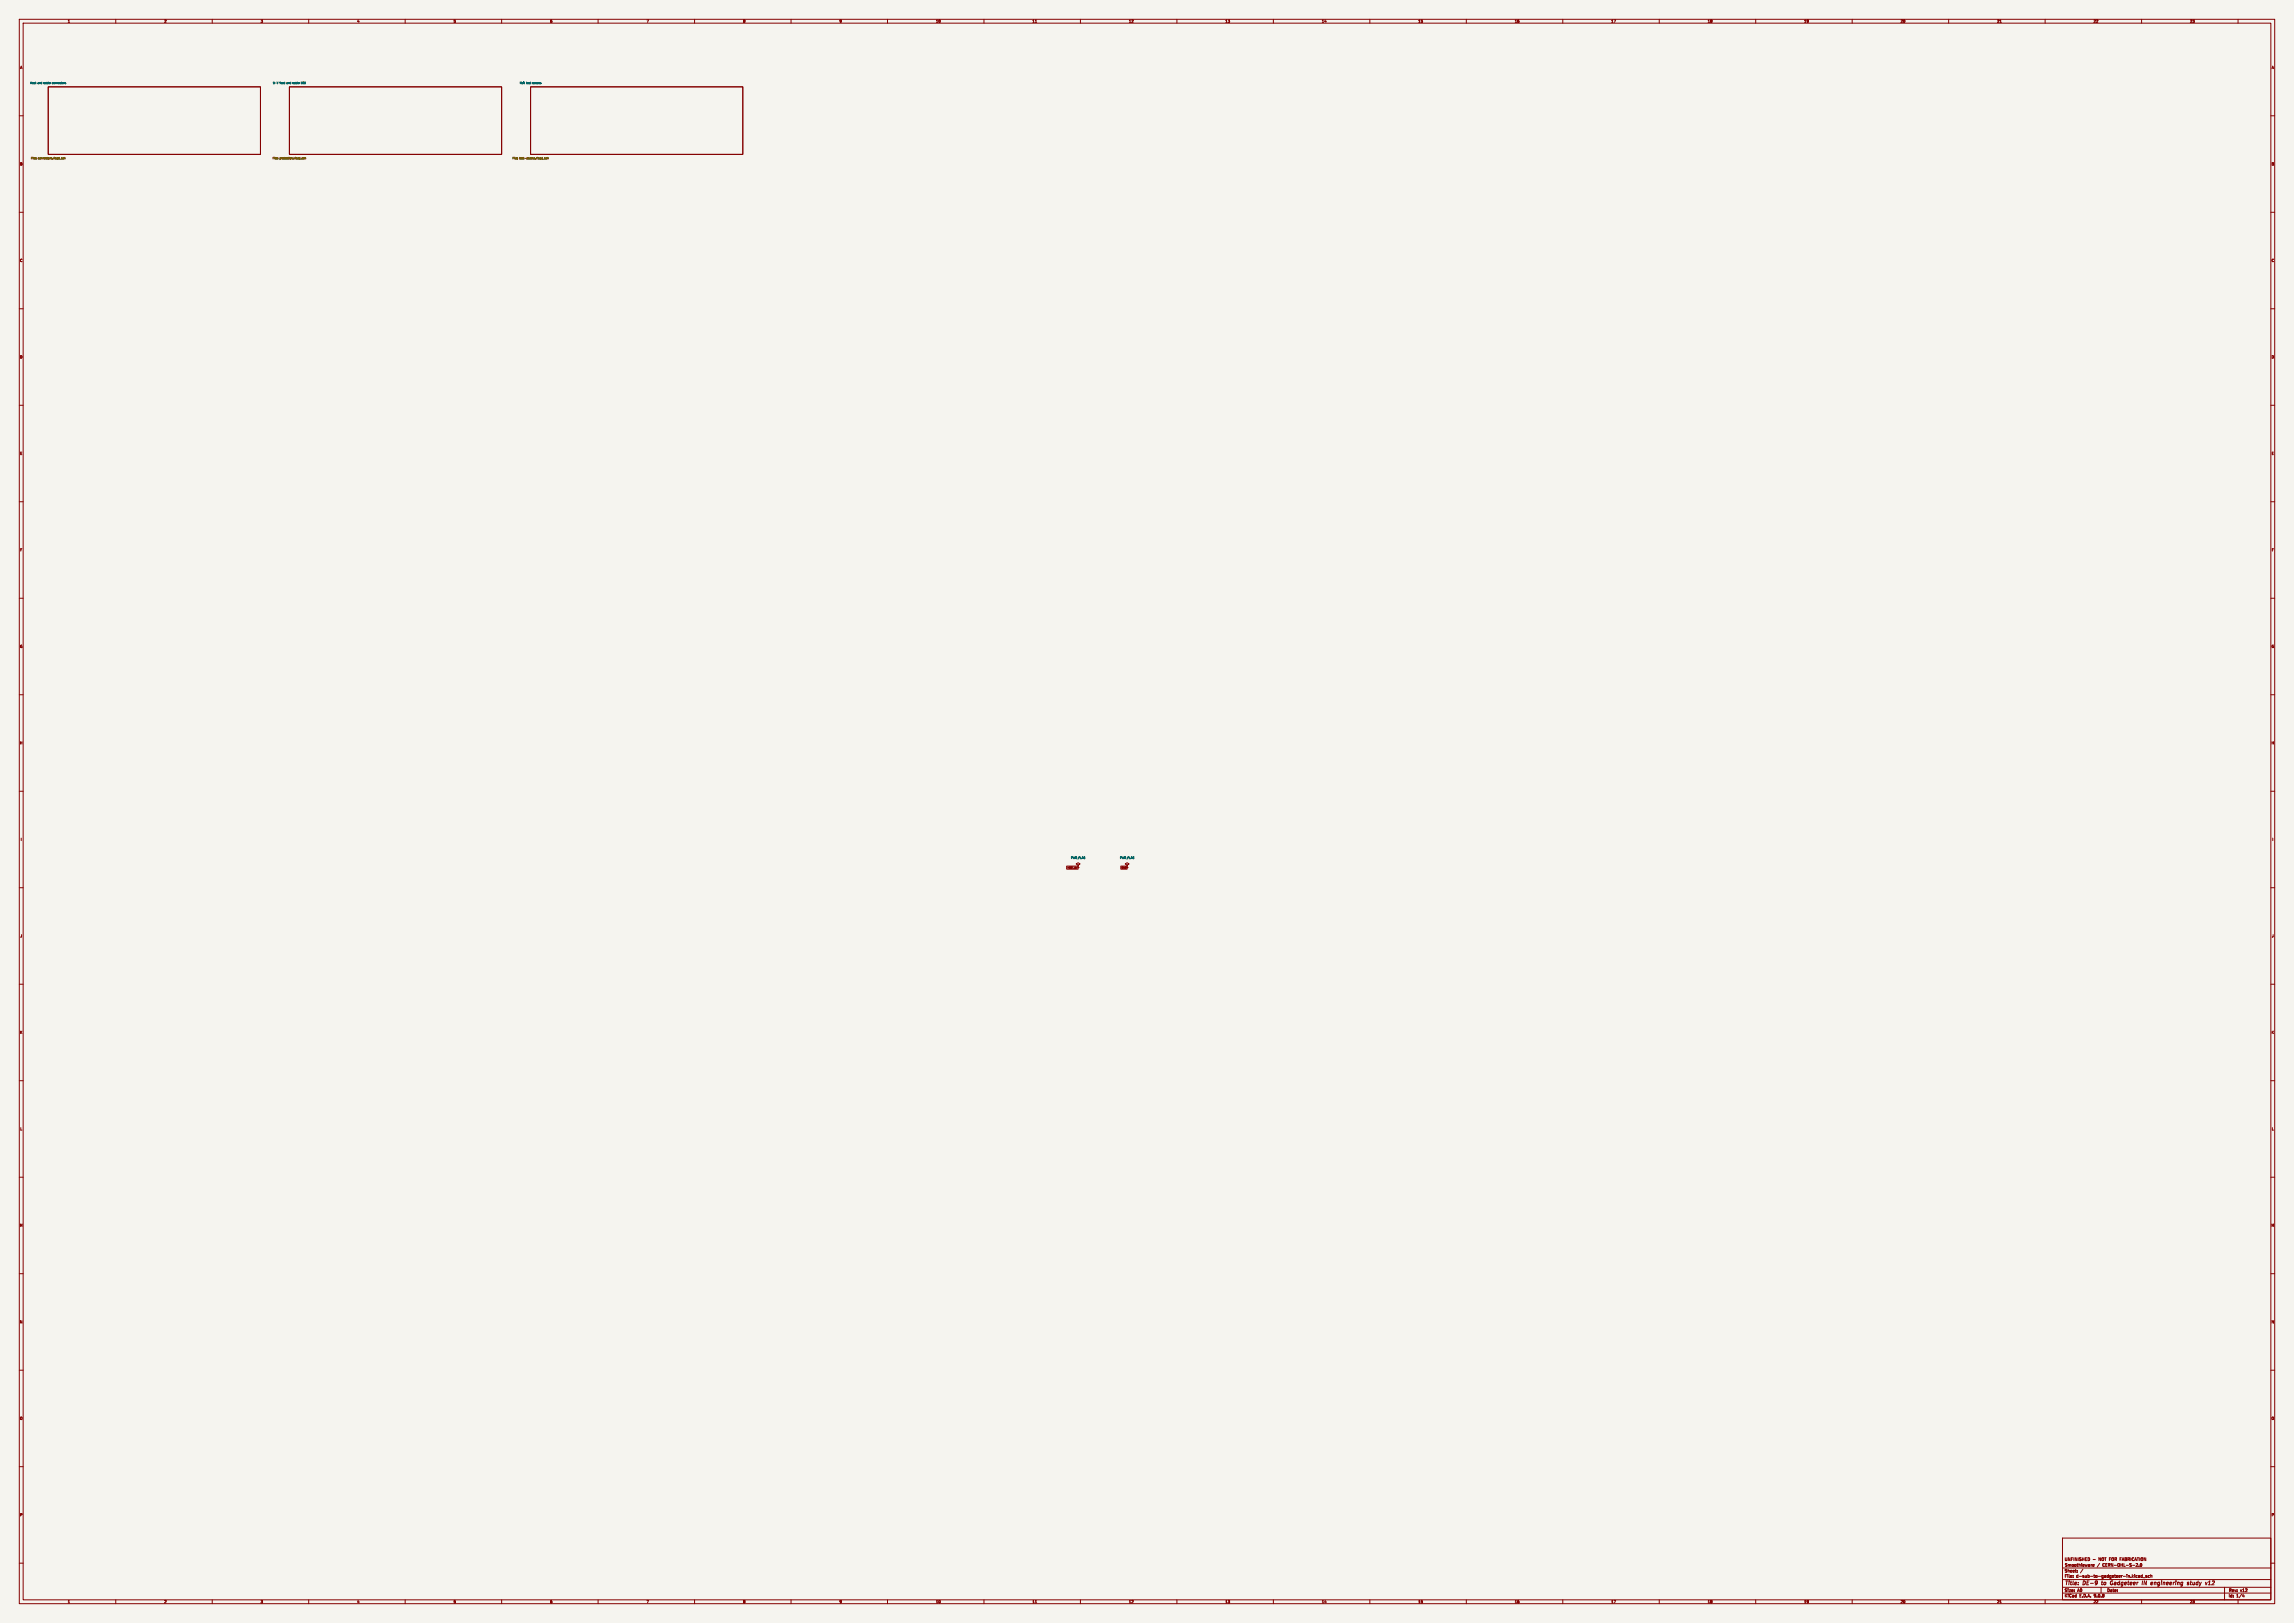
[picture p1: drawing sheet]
<svg xmlns="http://www.w3.org/2000/svg" width="1189mm" height="841mm" viewBox="0 0 1189 841" stroke-linecap="round" stroke-linejoin="round" font-family="sans-serif">
<defs><g id="words">
<g font-size="2.8" fill="#840000">
<text x="1070" y="822">Title:</text>
<text x="1080" y="822">DE-9</text>
<text x="1090" y="822">to</text>
<text x="1095" y="822">Gadgeteer</text>
<text x="1113" y="822">IN</text>
<text x="1118" y="822">engineering</text>
<text x="1138" y="822">study</text>
<text x="1148" y="822">v12</text>
</g>
<g font-size="2.1" fill="#840000">
<text x="1070" y="809">UNFINISHED</text>
<text x="1088" y="809">NOT FOR FABRICATION</text>
<text x="1070" y="815">Sheet:</text>
<text x="1070" y="812">Smoothieware</text>
<text x="1087" y="812">/</text>
<text x="1091" y="812">CERN-OHL-S-2.0</text>
<text x="1070" y="818">File:</text>
<text x="1076" y="818">d-sub-to-gadgeteer-in.kicad_sch</text>
<text x="1070" y="828">KiCad</text>
<text x="1070" y="825">Size:</text>
<text x="1077" y="825">A0</text>
<text x="1078" y="828">E.D.A.</text>
<text x="1085" y="828">9.0.8</text>
<text x="1092" y="825">Date:</text>
<text x="1155" y="825">Rev:</text>
<text x="1155" y="828">Id:</text>
<text x="1159" y="828">1/4</text>
<text x="1161" y="825">v12</text>
</g>
<g font-size="1.8" fill="#840000">
<text x="35" y="12">1</text>
<text x="85" y="12">2</text>
<text x="135" y="12">3</text>
<text x="185" y="12">4</text>
<text x="235" y="12">5</text>
<text x="285" y="12">6</text>
<text x="335" y="12">7</text>
<text x="385" y="12">8</text>
<text x="435" y="12">9</text>
<text x="485" y="12">10</text>
<text x="535" y="12">11</text>
<text x="585" y="12">12</text>
<text x="635" y="12">13</text>
<text x="685" y="12">14</text>
<text x="735" y="12">15</text>
<text x="785" y="12">16</text>
<text x="835" y="12">17</text>
<text x="885" y="12">18</text>
<text x="935" y="12">19</text>
<text x="985" y="12">20</text>
<text x="1035" y="12">21</text>
<text x="1085" y="12">22</text>
<text x="1135" y="12">23</text>
<text x="10" y="36">A</text>
<text x="1177" y="36">A</text>
<text x="10" y="86">B</text>
<text x="1177" y="86">B</text>
<text x="10" y="136">C</text>
<text x="1177" y="136">C</text>
<text x="10" y="186">D</text>
<text x="1177" y="186">D</text>
<text x="10" y="236">E</text>
<text x="1177" y="236">E</text>
<text x="10" y="286">F</text>
<text x="1177" y="286">F</text>
<text x="10" y="336">G</text>
<text x="1177" y="336">G</text>
<text x="10" y="386">H</text>
<text x="1177" y="386">H</text>
<text x="11" y="436">I</text>
<text x="1178" y="436">I</text>
<text x="10" y="486">J</text>
<text x="1177" y="486">J</text>
<text x="10" y="536">K</text>
<text x="1177" y="536">K</text>
<text x="10" y="586">L</text>
<text x="1177" y="586">L</text>
<text x="10" y="636">M</text>
<text x="1177" y="636">M</text>
<text x="10" y="686">N</text>
<text x="1177" y="686">N</text>
<text x="10" y="736">O</text>
<text x="1177" y="736">O</text>
<text x="10" y="786">P</text>
<text x="1177" y="786">P</text>
<text x="35" y="831">1</text>
<text x="85" y="831">2</text>
<text x="135" y="831">3</text>
<text x="185" y="831">4</text>
<text x="235" y="831">5</text>
<text x="285" y="831">6</text>
<text x="335" y="831">7</text>
<text x="385" y="831">8</text>
<text x="435" y="831">9</text>
<text x="485" y="831">10</text>
<text x="535" y="831">11</text>
<text x="585" y="831">12</text>
<text x="635" y="831">13</text>
<text x="685" y="831">14</text>
<text x="735" y="831">15</text>
<text x="785" y="831">16</text>
<text x="835" y="831">17</text>
<text x="885" y="831">18</text>
<text x="935" y="831">19</text>
<text x="985" y="831">20</text>
<text x="1035" y="831">21</text>
<text x="1085" y="831">22</text>
<text x="1135" y="831">23</text>
</g>
<g font-size="1.4" fill="#006464">
<text x="555" y="445">PWR_FLAG</text>
<text x="580" y="445">PWR_FLAG</text>
</g>
<g font-size="1.3" fill="#006464">
<text x="16" y="44">Host</text>
<text x="20" y="44">and</text>
<text x="23" y="44">cable</text>
<text x="28" y="44">connectors</text>
<text x="141" y="44">5-V</text>
<text x="145" y="44">feed</text>
<text x="149" y="44">and</text>
<text x="152" y="44">cable</text>
<text x="157" y="44">ESD</text>
<text x="269" y="44">Rail</text>
<text x="273" y="44">test</text>
<text x="276" y="44">access</text>
</g>
<g font-size="1.3" fill="#725600">
<text x="16" y="83">File:</text>
<text x="20" y="83">connectors.kicad_sch</text>
<text x="141" y="83">File:</text>
<text x="145" y="83">protection.kicad_sch</text>
<text x="265" y="83">File:</text>
<text x="269" y="83">test-access.kicad_sch</text>
</g>
<g font-size="1.1" fill="#840000">
<text x="553" y="450">HOST_5V</text>
<text x="581" y="450">GND</text>
</g>
</g></defs>
<path d="M0 0h1189v841h-1189z" fill="#f5f4ef" stroke="#f5f4ef" stroke-width=".52"/>
<g fill="none" stroke="#840000" stroke-width=".52">
<path d="M10 10h1169v821h-1169zM12 12h1165v817h-1165zM60 10v2M110 10v2M160 10v2M210 10v2M260 10v2M310 10v2M360 10v2M410 10v2M460 10v2M510 10v2"/>
<path d="M537 12h.1M560 10v2M610 10v2M660 10v2M710 10v2M760 10v2M810 10v2M860 10v2M910 10v2M960 10v2M1010 10v2M1037 12h.1"/>
<path d="M1060 10v2M1110 10v2M1160 10v2M25 45h110v35h-110zM150 45h110v35h-110zM275 45h110v35h-110zM10 60h2M1177 60h2M10 110h2M1177 110h2M10 160h2M1177 160h2"/>
<path d="M10 210h2M1177 210h2M10 260h2M1177 260h2M10 310h2M1177 310h2M10 360h2M1177 360h2M10 410h2M1177 410h2M10 460h2M553 449h6v1h-6z"/>
<path d="M559 448h1l-1-1-1 1h1v2M559 450h.1M581 449h3v1h-3zM584 448h1l-1-1-1 1h1v2M584 450h.1M1177 460h2M10 510h2M1177 510h2M10 560h2M1177 560h2M10 610h2M1177 610h2"/>
<path d="M10 660h2M1177 660h2M10 710h2M1177 710h2M10 760h2M1177 760h2M1069 797h108v32h-108zM10 810h2M1069 818h108M1069 812h108M1075 817h.1M1075 816l-1 1"/>
<path d="M1077 814h.1M1077 815h.1M1080 813l-2 2M1085 808h1M1085 811h.1M1085 812h.1M1089 820h1M1090 819v2M1090 811h.1M1090 810v1M1095 819l-1 1M1107 817h1"/>
<path d="M1107 812h1M1107 817h.1M1108 816l-1 1M1108 810h.1M1108 810v1M1108 816l1 1h-1h1M1109 812h.1M1109 810v2M1109 810h1M1109 810h.1M1109 812h1M1110 810h.1"/>
<path d="M1110 812h.1M1110 810v2M1110 816v1v-1M1111 819l-1 2M1111 818h1M1112 817h1M1112 817h.1M1113 816l-1 1M1113 817h.1M1113 817h-1M1113 817h1M1114 817h.1"/>
<path d="M1114 816l-1 1M1114 816h.1M1115 817v-1v1M1115 816v1M1117 820h.1M1135 820h1M1136 819l-1 2h1M1137 820l-1 1h1M1147 819h.1M1177 810h2M60 829v2M110 829v2"/>
<path d="M160 829v2M210 829v2M260 829v2M310 829v2M360 829v2M410 829v2M460 829v2M510 829v2M537 831h.1M560 829v2M610 829v2M660 829v2"/>
<path d="M710 829v2M760 829v2M810 829v2M860 829v2M910 829v2M960 829v2M1010 829v2M1037 831h.1M1060 829v2M1069 825h108M1069 822h108M1089 822v3"/>
<path d="M1094 821h1M1095 820h.1M1110 829v2M1111 821v-2l1 2M1148 820l-2 1h2M1153 822v7M1160 829v2M1163 826l-1 1h1M1163 827v1"/>
</g>
<path d="M18 43h1M19 43h.1M27 43h.1M144 43h.1M152 43h.1M156 43h.1M157 43h-1h1M272 43h.1" fill="none" stroke="#006464" stroke-width=".52"/>
<g fill="none" stroke="#725600" stroke-width=".52">
<path d="M19 82h.1M32 82h.1M33 82h.1M33 82h1M144 82h.1M157 82h.1M157 82h1M158 82h.1M268 82h.1M281 82h1M282 82h.1M282 82h1"/>
<path d="M283 82h-1M283 82h.1M284 82h.1"/>
</g>
<use href="#words"/>
</svg>
